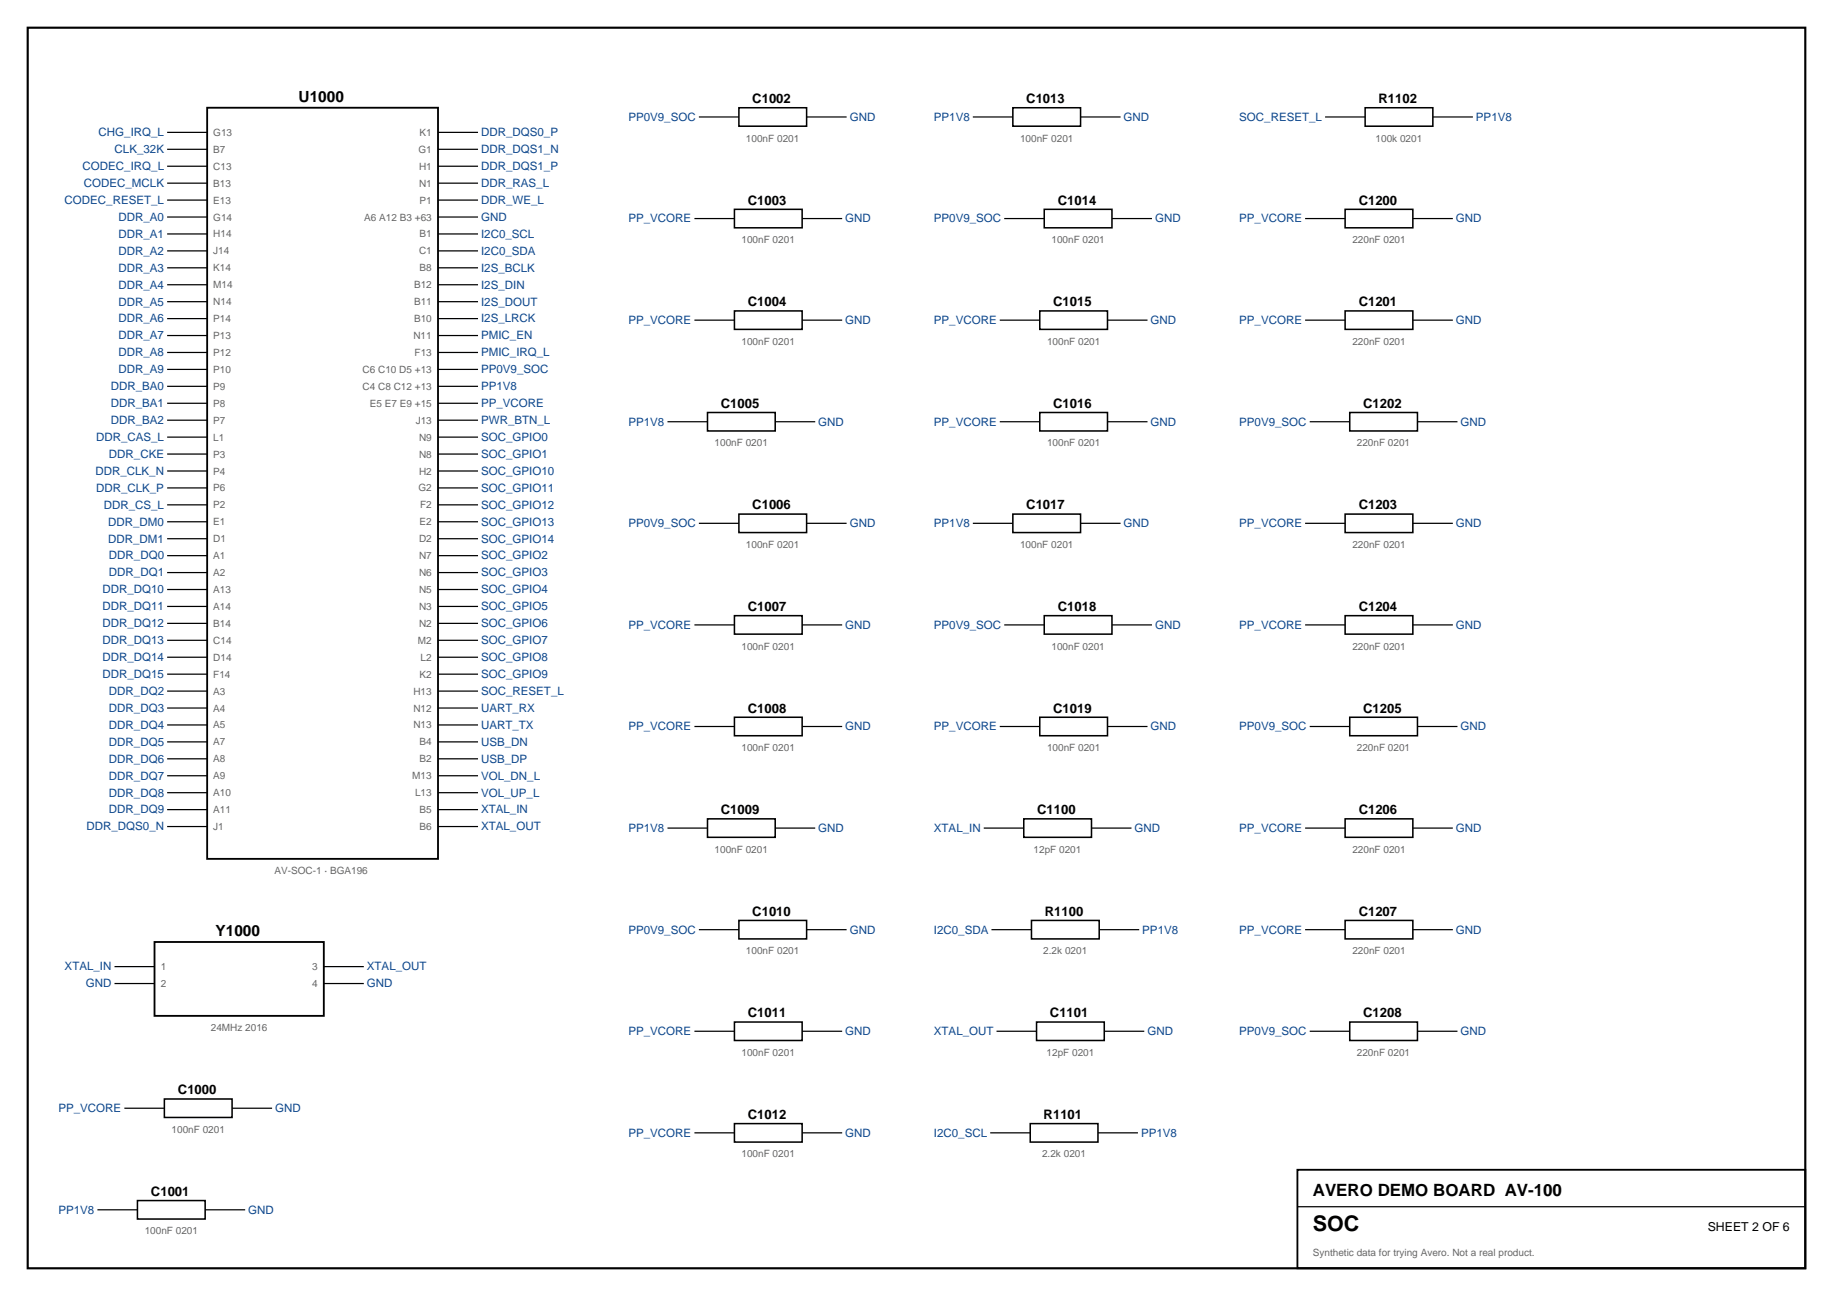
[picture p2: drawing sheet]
<svg xmlns="http://www.w3.org/2000/svg" width="420mm" height="297mm" viewBox="0 0 420 297" stroke-linecap="round" stroke-linejoin="round" font-family="sans-serif">
<defs><g id="words">
<text font-size="4.9" x="300.9" y="282.2">SOC</text>
<text font-size="3.9" x="300.9" y="274.1">AVERO DEMO BOARD AV-100</text>
<g font-size="3.5">
<text x="68.4" y="23.3">U1000</text>
<text x="49.4" y="214.5">Y1000</text>
</g>
<g font-size="3">
<text x="172.4" y="23.6">C1002</text>
<text x="235.2" y="23.6">C1013</text>
<text x="316" y="23.6">R1102</text>
<text x="171.4" y="46.9">C1003</text>
<text x="242.5" y="46.9">C1014</text>
<text x="311.4" y="46.9">C1200</text>
<text x="171.4" y="70.2">C1004</text>
<text x="241.4" y="70.2">C1015</text>
<text x="311.4" y="70.2">C1201</text>
<text x="165.2" y="93.5">C1005</text>
<text x="241.4" y="93.5">C1016</text>
<text x="312.5" y="93.5">C1202</text>
<text x="172.4" y="116.8">C1006</text>
<text x="235.2" y="116.8">C1017</text>
<text x="311.4" y="116.8">C1203</text>
<text x="171.4" y="140.1">C1007</text>
<text x="242.5" y="140.1">C1018</text>
<text x="311.4" y="140.1">C1204</text>
<text x="171.4" y="163.3">C1008</text>
<text x="241.4" y="163.3">C1019</text>
<text x="312.5" y="163.3">C1205</text>
<text x="165.2" y="186.6">C1009</text>
<text x="237.7" y="186.6">C1100</text>
<text x="311.4" y="186.6">C1206</text>
<text x="172.4" y="209.9">C1010</text>
<text x="239.5" y="209.9">R1100</text>
<text x="311.4" y="209.9">C1207</text>
<text x="171.4" y="233.2">C1011</text>
<text x="240.7" y="233.2">C1101</text>
<text x="312.5" y="233.2">C1208</text>
<text x="40.8" y="250.8">C1000</text>
<text x="171.4" y="256.5">C1012</text>
<text x="239.2" y="256.5">R1101</text>
<text x="34.6" y="274.1">C1001</text>
</g>
<text font-size="2.8" x="391.4" y="282.2">SHEET 2 OF 6</text>
<g font-size="2.6" fill="#0d478c">
<text x="144" y="27.7">PP0V9_SOC</text>
<text x="194.8" y="27.7">GND</text>
<text x="214.1" y="27.7">PP1V8</text>
<text x="257.6" y="27.7">GND</text>
<text x="284.1" y="27.7">SOC_RESET_L</text>
<text x="338.3" y="27.7">PP1V8</text>
<text x="22.6" y="31.2">CHG_IRQ_L</text>
<text x="26.3" y="35.1">CLK_32K</text>
<text x="110.3" y="31.2">DDR_DQS0_P</text>
<text x="110.3" y="35.1">DDR_DQS1_N</text>
<text x="18.9" y="39">CODEC_IRQ_L</text>
<text x="110.3" y="39">DDR_DQS1_P</text>
<text x="14.8" y="46.7">CODEC_RESET_L</text>
<text x="19.2" y="42.9">CODEC_MCLK</text>
<text x="110.3" y="42.9">DDR_RAS_L</text>
<text x="110.3" y="46.7">DDR_WE_L</text>
<text x="27.2" y="50.6">DDR_A0</text>
<text x="110.3" y="50.6">GND</text>
<text x="144" y="51">PP_VCORE</text>
<text x="193.7" y="51">GND</text>
<text x="214.1" y="51">PP0V9_SOC</text>
<text x="264.8" y="51">GND</text>
<text x="284.1" y="51">PP_VCORE</text>
<text x="333.7" y="51">GND</text>
<text x="27.2" y="54.5">DDR_A1</text>
<text x="27.2" y="58.4">DDR_A2</text>
<text x="110.3" y="54.5">I2C0_SCL</text>
<text x="110.3" y="58.4">I2C0_SDA</text>
<text x="27.2" y="62.3">DDR_A3</text>
<text x="110.3" y="62.3">I2S_BCLK</text>
<text x="27.2" y="66.1">DDR_A4</text>
<text x="27.2" y="70">DDR_A5</text>
<text x="110.3" y="66.1">I2S_DIN</text>
<text x="110.3" y="70">I2S_DOUT</text>
<text x="27.2" y="73.9">DDR_A6</text>
<text x="27.2" y="77.8">DDR_A7</text>
<text x="110.3" y="73.9">I2S_LRCK</text>
<text x="110.3" y="77.8">PMIC_EN</text>
<text x="144" y="74.3">PP_VCORE</text>
<text x="193.7" y="74.3">GND</text>
<text x="214.1" y="74.3">PP_VCORE</text>
<text x="263.7" y="74.3">GND</text>
<text x="284.1" y="74.3">PP_VCORE</text>
<text x="333.7" y="74.3">GND</text>
<text x="27.2" y="81.7">DDR_A8</text>
<text x="110.3" y="81.7">PMIC_IRQ_L</text>
<text x="25.4" y="89.4">DDR_BA0</text>
<text x="27.2" y="85.5">DDR_A9</text>
<text x="110.3" y="85.5">PP0V9_SOC</text>
<text x="110.3" y="89.4">PP1V8</text>
<text x="25.4" y="93.3">DDR_BA1</text>
<text x="110.3" y="93.3">PP_VCORE</text>
<text x="22" y="101.1">DDR_CAS_L</text>
<text x="25.4" y="97.2">DDR_BA2</text>
<text x="110.3" y="97.2">PWR_BTN_L</text>
<text x="110.3" y="101.1">SOC_GPIO0</text>
<text x="144" y="97.5">PP1V8</text>
<text x="187.6" y="97.5">GND</text>
<text x="214.1" y="97.5">PP_VCORE</text>
<text x="263.7" y="97.5">GND</text>
<text x="284.1" y="97.5">PP0V9_SOC</text>
<text x="334.8" y="97.5">GND</text>
<text x="25" y="105">DDR_CKE</text>
<text x="110.3" y="105">SOC_GPIO1</text>
<text x="21.9" y="108.8">DDR_CLK_N</text>
<text x="22" y="112.7">DDR_CLK_P</text>
<text x="110.3" y="108.8">SOC_GPIO10</text>
<text x="110.3" y="112.7">SOC_GPIO11</text>
<text x="23.8" y="116.6">DDR_CS_L</text>
<text x="110.3" y="116.6">SOC_GPIO12</text>
<text x="24.8" y="120.5">DDR_DM0</text>
<text x="24.8" y="124.4">DDR_DM1</text>
<text x="110.3" y="120.5">SOC_GPIO13</text>
<text x="110.3" y="124.4">SOC_GPIO14</text>
<text x="144" y="120.8">PP0V9_SOC</text>
<text x="194.8" y="120.8">GND</text>
<text x="214.1" y="120.8">PP1V8</text>
<text x="257.6" y="120.8">GND</text>
<text x="284.1" y="120.8">PP_VCORE</text>
<text x="333.7" y="120.8">GND</text>
<text x="25" y="128.2">DDR_DQ0</text>
<text x="110.3" y="128.2">SOC_GPIO2</text>
<text x="23.5" y="136">DDR_DQ10</text>
<text x="25" y="132.1">DDR_DQ1</text>
<text x="110.3" y="132.1">SOC_GPIO3</text>
<text x="110.3" y="136">SOC_GPIO4</text>
<text x="23.5" y="139.9">DDR_DQ11</text>
<text x="23.5" y="143.8">DDR_DQ12</text>
<text x="110.3" y="139.9">SOC_GPIO5</text>
<text x="110.3" y="143.8">SOC_GPIO6</text>
<text x="23.5" y="147.6">DDR_DQ13</text>
<text x="110.3" y="147.6">SOC_GPIO7</text>
<text x="144" y="144.1">PP_VCORE</text>
<text x="193.7" y="144.1">GND</text>
<text x="214.1" y="144.1">PP0V9_SOC</text>
<text x="264.8" y="144.1">GND</text>
<text x="284.1" y="144.1">PP_VCORE</text>
<text x="333.7" y="144.1">GND</text>
<text x="23.5" y="151.5">DDR_DQ14</text>
<text x="23.5" y="155.4">DDR_DQ15</text>
<text x="110.3" y="151.5">SOC_GPIO8</text>
<text x="110.3" y="155.4">SOC_GPIO9</text>
<text x="25" y="159.3">DDR_DQ2</text>
<text x="110.3" y="159.3">SOC_RESET_L</text>
<text x="25" y="163.2">DDR_DQ3</text>
<text x="25" y="167">DDR_DQ4</text>
<text x="110.3" y="163.2">UART_RX</text>
<text x="110.3" y="167">UART_TX</text>
<text x="144" y="167.4">PP_VCORE</text>
<text x="193.7" y="167.4">GND</text>
<text x="214.1" y="167.4">PP_VCORE</text>
<text x="263.7" y="167.4">GND</text>
<text x="284.1" y="167.4">PP0V9_SOC</text>
<text x="334.8" y="167.4">GND</text>
<text x="25" y="170.9">DDR_DQ5</text>
<text x="110.3" y="170.9">USB_DN</text>
<text x="25" y="174.8">DDR_DQ6</text>
<text x="25" y="178.7">DDR_DQ7</text>
<text x="110.3" y="174.8">USB_DP</text>
<text x="110.3" y="178.7">VOL_DN_L</text>
<text x="25" y="182.6">DDR_DQ8</text>
<text x="110.3" y="182.6">VOL_UP_L</text>
<text x="19.8" y="190.3">DDR_DQS0_N</text>
<text x="25" y="186.4">DDR_DQ9</text>
<text x="110.3" y="186.4">XTAL_IN</text>
<text x="110.3" y="190.3">XTAL_OUT</text>
<text x="144" y="190.7">PP1V8</text>
<text x="187.6" y="190.7">GND</text>
<text x="214.1" y="190.7">XTAL_IN</text>
<text x="260.1" y="190.7">GND</text>
<text x="284.1" y="190.7">PP_VCORE</text>
<text x="333.7" y="190.7">GND</text>
<text x="144" y="214">PP0V9_SOC</text>
<text x="194.8" y="214">GND</text>
<text x="214.1" y="214">I2C0_SDA</text>
<text x="261.8" y="214">PP1V8</text>
<text x="284.1" y="214">PP_VCORE</text>
<text x="333.7" y="214">GND</text>
<text x="14.8" y="222.4">XTAL_IN</text>
<text x="19.7" y="226.3">GND</text>
<text x="84.1" y="222.4">XTAL_OUT</text>
<text x="84.1" y="226.3">GND</text>
<text x="144" y="237.2">PP_VCORE</text>
<text x="193.7" y="237.2">GND</text>
<text x="214.1" y="237.2">XTAL_OUT</text>
<text x="263" y="237.2">GND</text>
<text x="284.1" y="237.2">PP0V9_SOC</text>
<text x="334.8" y="237.2">GND</text>
<text x="13.4" y="254.9">PP_VCORE</text>
<text x="63.1" y="254.9">GND</text>
<text x="144" y="260.5">PP_VCORE</text>
<text x="193.7" y="260.5">GND</text>
<text x="214.1" y="260.5">I2C0_SCL</text>
<text x="261.5" y="260.5">PP1V8</text>
<text x="13.4" y="278.2">PP1V8</text>
<text x="56.9" y="278.2">GND</text>
</g>
<g font-size="2.3" fill="#666">
<text x="48.9" y="31.2">G13</text>
<text x="48.9" y="35">B7</text>
<text x="95.9" y="35">G1</text>
<text x="96.2" y="31.2">K1</text>
<text x="171" y="32.5">100nF 0201</text>
<text x="233.8" y="32.5">100nF 0201</text>
<text x="315.3" y="32.5">100k 0201</text>
<text x="48.9" y="38.9">C13</text>
<text x="96.1" y="38.9">H1</text>
<text x="48.9" y="42.8">B13</text>
<text x="48.9" y="46.7">E13</text>
<text x="96.1" y="42.8">N1</text>
<text x="96.2" y="46.7">P1</text>
<text x="48.9" y="50.6">G14</text>
<text x="83.5" y="50.6">A6 A12 B3 +63</text>
<text x="48.9" y="54.4">H14</text>
<text x="48.9" y="58.3">J14</text>
<text x="96.1" y="58.3">C1</text>
<text x="96.2" y="54.4">B1</text>
<text x="170" y="55.7">100nF 0201</text>
<text x="241" y="55.7">100nF 0201</text>
<text x="310" y="55.7">220nF 0201</text>
<text x="48.9" y="62.2">K14</text>
<text x="96.2" y="62.2">B8</text>
<text x="48.9" y="66.1">M14</text>
<text x="48.9" y="70">N14</text>
<text x="94.9" y="66.1">B12</text>
<text x="94.9" y="70">B11</text>
<text x="48.9" y="73.8">P14</text>
<text x="48.9" y="77.7">P13</text>
<text x="94.8" y="77.7">N11</text>
<text x="94.9" y="73.8">B10</text>
<text x="48.9" y="81.6">P12</text>
<text x="95" y="81.6">F13</text>
<text x="170" y="79">100nF 0201</text>
<text x="240" y="79">100nF 0201</text>
<text x="310" y="79">220nF 0201</text>
<text x="48.9" y="85.5">P10</text>
<text x="48.9" y="89.4">P9</text>
<text x="83.1" y="85.5">C6 C10 D5 +13</text>
<text x="83.1" y="89.4">C4 C8 C12 +13</text>
<text x="48.9" y="93.2">P8</text>
<text x="84.8" y="93.2">E5 E7 E9 +15</text>
<text x="48.9" y="97.1">P7</text>
<text x="48.9" y="101">L1</text>
<text x="95.3" y="97.1">J13</text>
<text x="96.1" y="101">N9</text>
<text x="48.9" y="104.9">P3</text>
<text x="96.1" y="104.9">N8</text>
<text x="163.8" y="102.3">100nF 0201</text>
<text x="240" y="102.3">100nF 0201</text>
<text x="311" y="102.3">220nF 0201</text>
<text x="48.9" y="108.8">P4</text>
<text x="48.9" y="112.6">P6</text>
<text x="95.9" y="112.6">G2</text>
<text x="96.1" y="108.8">H2</text>
<text x="48.9" y="116.5">P2</text>
<text x="96.3" y="116.5">F2</text>
<text x="48.9" y="120.4">E1</text>
<text x="48.9" y="124.3">D1</text>
<text x="96.1" y="124.3">D2</text>
<text x="96.2" y="120.4">E2</text>
<text x="171" y="125.6">100nF 0201</text>
<text x="233.8" y="125.6">100nF 0201</text>
<text x="310" y="125.6">220nF 0201</text>
<text x="48.9" y="128.2">A1</text>
<text x="96.1" y="128.2">N7</text>
<text x="48.9" y="132">A2</text>
<text x="48.9" y="135.9">A13</text>
<text x="96.1" y="132">N6</text>
<text x="96.1" y="135.9">N5</text>
<text x="48.9" y="139.8">A14</text>
<text x="48.9" y="143.7">B14</text>
<text x="96.1" y="139.8">N3</text>
<text x="96.1" y="143.7">N2</text>
<text x="48.9" y="147.6">C14</text>
<text x="95.8" y="147.6">M2</text>
<text x="170" y="148.9">100nF 0201</text>
<text x="241" y="148.9">100nF 0201</text>
<text x="310" y="148.9">220nF 0201</text>
<text x="48.9" y="151.4">D14</text>
<text x="48.9" y="155.3">F14</text>
<text x="96.2" y="155.3">K2</text>
<text x="96.4" y="151.4">L2</text>
<text x="48.9" y="159.2">A3</text>
<text x="94.8" y="159.2">H13</text>
<text x="48.9" y="163.1">A4</text>
<text x="48.9" y="167">A5</text>
<text x="94.8" y="163.1">N12</text>
<text x="94.8" y="167">N13</text>
<text x="48.9" y="170.9">A7</text>
<text x="96.2" y="170.9">B4</text>
<text x="170" y="172.2">100nF 0201</text>
<text x="240" y="172.2">100nF 0201</text>
<text x="311" y="172.2">220nF 0201</text>
<text x="48.9" y="174.7">A8</text>
<text x="48.9" y="178.6">A9</text>
<text x="94.5" y="178.6">M13</text>
<text x="96.2" y="174.7">B2</text>
<text x="48.9" y="182.5">A10</text>
<text x="95.1" y="182.5">L13</text>
<text x="48.9" y="186.4">A11</text>
<text x="48.9" y="190.3">J1</text>
<text x="96.2" y="186.4">B5</text>
<text x="96.2" y="190.3">B6</text>
<text x="163.8" y="195.4">100nF 0201</text>
<text x="236.9" y="195.4">12pF 0201</text>
<text x="310" y="195.4">220nF 0201</text>
<text x="62.9" y="200.4">AV-SOC-1 · BGA196</text>
<text x="171" y="218.7">100nF 0201</text>
<text x="239.1" y="218.7">2.2k 0201</text>
<text x="310" y="218.7">220nF 0201</text>
<text x="36.8" y="222.4">1</text>
<text x="36.8" y="226.2">2</text>
<text x="71.5" y="222.4">3</text>
<text x="71.5" y="226.2">4</text>
<text x="48.3" y="236.4">24MHz 2016</text>
<text x="170" y="242">100nF 0201</text>
<text x="239.9" y="242">12pF 0201</text>
<text x="311" y="242">220nF 0201</text>
<text x="39.3" y="259.6">100nF 0201</text>
<text x="170" y="265.3">100nF 0201</text>
<text x="238.9" y="265.3">2.2k 0201</text>
<text x="33.2" y="282.9">100nF 0201</text>
<text x="300.9" y="287.9">Synthetic data for trying Avero. Not a real product.</text>
</g>
</g></defs>
<path d="M6.3 6.3h407.5v284.4h-407.5z" fill="none" stroke="#000" stroke-width=".49"/>
<path d="M47.5 24.7h52.9v172.1h-52.9zM35.4 215.9h38.8v16.9h-38.8zM297.4 268.1h116.4v22.6h-116.4z" fill="none" stroke="#000" stroke-width=".42"/>
<g fill="none" stroke="#000" stroke-width=".28">
<path d="M38.3 30.3h9.2M38.3 34.2h9.2M38.3 38.1h9.2M100.4 30.3h9.2M100.4 34.2h9.2M100.4 38.1h9.2M160.2 26.8h9.2M184.9 26.8h9.2M223 26.8h9.2M247.7 26.8h9.2M303.7 26.8h9.2M328.4 26.8h9.2"/>
<path d="M38.3 42h9.2M38.3 45.9h9.2M38.3 49.7h9.2M38.3 53.6h9.2M38.3 57.5h9.2M100.4 42h9.2M100.4 45.9h9.2M100.4 49.7h9.2M100.4 53.6h9.2M100.4 57.5h9.2M159.2 50.1h9.1M183.9 50.1h9.1"/>
<path d="M230.2 50.1h9.2M254.9 50.1h9.2M299.2 50.1h9.1M323.8 50.1h9.2M38.3 61.4h9.2M38.3 65.3h9.2M38.3 69.1h9.2M38.3 73h9.2M38.3 76.9h9.2M100.4 61.4h9.2M100.4 65.3h9.2M100.4 69.1h9.2"/>
<path d="M100.4 73h9.2M100.4 76.9h9.2M159.2 73.4h9.1M183.9 73.4h9.1M229.2 73.4h9.1M253.9 73.4h9.1M299.2 73.4h9.1M323.8 73.4h9.2M38.3 80.8h9.2M38.3 84.7h9.2M38.3 88.5h9.2M38.3 92.4h9.2"/>
<path d="M38.3 96.3h9.2M100.4 80.8h9.2M100.4 84.7h9.2M100.4 88.5h9.2M100.4 92.4h9.2M100.4 96.3h9.2M153 96.7h9.2M177.7 96.7h9.2M229.2 96.7h9.1M253.9 96.7h9.1M300.2 96.7h9.2M324.9 96.7h9.2"/>
<path d="M38.3 100.2h9.2M38.3 104.1h9.2M38.3 107.9h9.2M38.3 111.8h9.2M38.3 115.7h9.2M38.3 119.6h9.2M100.4 100.2h9.2M100.4 104.1h9.2M100.4 107.9h9.2M100.4 111.8h9.2M100.4 115.7h9.2M100.4 119.6h9.2"/>
<path d="M160.2 119.9h9.2M184.9 119.9h9.2M223 119.9h9.2M247.7 119.9h9.2M299.2 119.9h9.1M323.8 119.9h9.2M38.3 123.5h9.2M38.3 127.4h9.2M38.3 131.2h9.2M38.3 135.1h9.2M38.3 139h9.2M100.4 123.5h9.2"/>
<path d="M100.4 127.4h9.2M100.4 131.2h9.2M100.4 135.1h9.2M100.4 139h9.2M38.3 142.9h9.2M38.3 146.8h9.2M38.3 150.6h9.2M38.3 154.5h9.2M38.3 158.4h9.2M100.4 142.9h9.2M100.4 146.8h9.2M100.4 150.6h9.2"/>
<path d="M100.4 154.5h9.2M100.4 158.4h9.2M159.2 143.2h9.1M183.9 143.2h9.1M230.2 143.2h9.2M254.9 143.2h9.2M299.2 143.2h9.1M323.8 143.2h9.2M38.3 162.3h9.2M38.3 166.2h9.2M38.3 170h9.2M38.3 173.9h9.2"/>
<path d="M38.3 177.8h9.2M100.4 162.3h9.2M100.4 166.2h9.2M100.4 170h9.2M100.4 173.9h9.2M100.4 177.8h9.2M159.2 166.5h9.1M183.9 166.5h9.1M229.2 166.5h9.1M253.9 166.5h9.1M300.2 166.5h9.2M324.9 166.5h9.2"/>
<path d="M38.3 181.7h9.2M38.3 185.6h9.2M38.3 189.4h9.2M100.4 181.7h9.2M100.4 185.6h9.2M100.4 189.4h9.2M153 189.8h9.2M177.7 189.8h9.2M225.5 189.8h9.2M250.2 189.8h9.2M299.2 189.8h9.1M323.8 189.8h9.2"/>
<path d="M160.2 213.1h9.2M184.9 213.1h9.2M227.3 213.1h9.1M252 213.1h9.1M299.2 213.1h9.1M323.8 213.1h9.2M26.2 221.5h9.2M26.2 225.4h9.2M74.2 221.5h9.2M74.2 225.4h9.2M159.2 236.4h9.1M183.9 236.4h9.1"/>
<path d="M228.4 236.4h9.2M253.1 236.4h9.2M300.2 236.4h9.2M324.9 236.4h9.2M28.5 254h9.2M53.2 254h9.2M159.2 259.6h9.1M183.9 259.6h9.1M227 259.6h9.1M251.7 259.6h9.1M22.3 277.3h9.2M47 277.3h9.2"/>
<path d="M297.4 276.6h116.4"/>
</g>
<g fill="none" stroke="#000" stroke-width=".35">
<path d="M169.4 24.7h15.5v4.2h-15.5zM232.2 24.7h15.5v4.2h-15.5zM312.9 24.7h15.5v4.2h-15.5zM168.3 48h15.6v4.2h-15.6zM239.4 48h15.5v4.2h-15.5zM308.3 48h15.5v4.2h-15.5zM168.3 71.3h15.6v4.2h-15.6zM238.3 71.3h15.6v4.2h-15.6zM308.3 71.3h15.5v4.2h-15.5zM162.2 94.5h15.5v4.3h-15.5zM238.3 94.5h15.6v4.3h-15.6zM309.4 94.5h15.5v4.3h-15.5z"/>
<path d="M169.4 117.8h15.5v4.3h-15.5zM232.2 117.8h15.5v4.3h-15.5zM308.3 117.8h15.5v4.3h-15.5zM168.3 141.1h15.6v4.2h-15.6zM239.4 141.1h15.5v4.2h-15.5zM308.3 141.1h15.5v4.2h-15.5zM168.3 164.4h15.6v4.2h-15.6zM238.3 164.4h15.6v4.2h-15.6zM309.4 164.4h15.5v4.2h-15.5zM162.2 187.7h15.5v4.2h-15.5zM234.7 187.7h15.5v4.2h-15.5zM308.3 187.7h15.5v4.2h-15.5z"/>
<path d="M169.4 211h15.5v4.2h-15.5zM236.4 211h15.6v4.2h-15.6zM308.3 211h15.5v4.2h-15.5zM168.3 234.2h15.6v4.3h-15.6zM237.6 234.2h15.5v4.3h-15.5zM309.4 234.2h15.5v4.3h-15.5zM37.7 251.9h15.5v4.2h-15.5zM168.3 257.5h15.6v4.3h-15.6zM236.1 257.5h15.6v4.3h-15.6zM31.5 275.2h15.5v4.2h-15.5z"/>
</g>
<use href="#words"/>
</svg>
